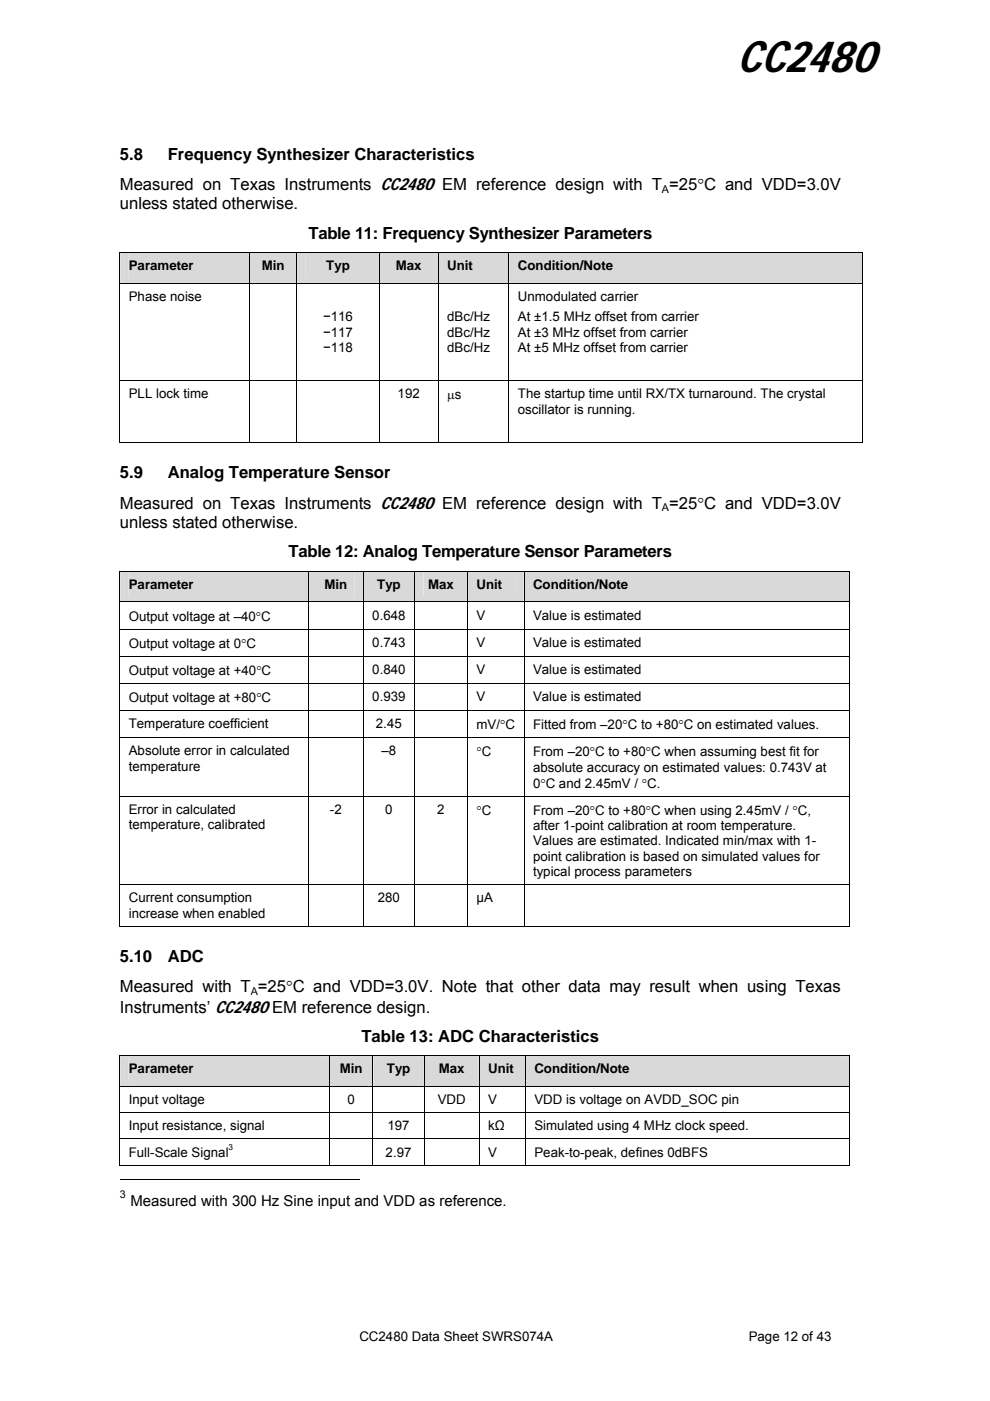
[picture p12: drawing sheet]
<svg xmlns="http://www.w3.org/2000/svg" width="210mm" height="297mm" viewBox="0 0 210 297" stroke-linecap="round" stroke-linejoin="round" font-family="sans-serif">
<defs><g id="words">
<text font-size="9.7" x="156.3" y="15.2">CC2480</text>
<g font-size="3.5">
<text x="25.4" y="33.9">5.8</text>
<text x="35.6" y="33.9">Frequency Synthesizer Characteristics</text>
<text x="25.4" y="40.3">Measured on Texas Instruments CC2480 EM reference design with T =25°C and VDD=3.0V</text>
<text x="25.4" y="44.4">unless stated otherwise.</text>
<text x="65.4" y="50.6">Table 11: Frequency Synthesizer Parameters</text>
<text x="25.4" y="101.4">5.9</text>
<text x="35.6" y="101.4">Analog Temperature Sensor</text>
<text x="25.4" y="107.8">Measured on Texas Instruments CC2480 EM reference design with T =25°C and VDD=3.0V</text>
<text x="25.4" y="111.9">unless stated otherwise.</text>
<text x="61.2" y="118.1">Table 12: Analog Temperature Sensor Parameters</text>
<text x="25.4" y="203.9">5.10</text>
<text x="35.6" y="203.9">ADC</text>
<text x="25.4" y="210.4">Measured with T =25°C and VDD=3.0V. Note that other data may result when using Texas</text>
<text x="25.4" y="214.7">Instruments’ CC2480 EM reference design.</text>
<text x="76.6" y="220.9">Table 13: ADC Characteristics</text>
</g>
<text font-size="3.2" x="27.6" y="255.7">Measured with 300 Hz Sine input and VDD as reference.</text>
<g font-size="2.8">
<text x="27.3" y="57.3">Parameter</text>
<text x="55.5" y="57.3">Min</text>
<text x="69.2" y="57.3">Typ</text>
<text x="83.9" y="57.3">Max</text>
<text x="94.8" y="57.3">Unit</text>
<text x="109.8" y="57.3">Condition/Note</text>
<text x="27.3" y="63.8">Phase noise</text>
<text x="109.8" y="63.8">Unmodulated carrier</text>
<text x="68.5" y="68.1">−116</text>
<text x="68.5" y="71.4">−117</text>
<text x="94.8" y="68.1">dBc/Hz</text>
<text x="94.8" y="71.4">dBc/Hz</text>
<text x="109.8" y="68.1">At ±1.5 MHz offset from carrier</text>
<text x="109.8" y="71.4">At ±3 MHz offset from carrier</text>
<text x="68.5" y="74.6">−118</text>
<text x="94.8" y="74.6">dBc/Hz</text>
<text x="109.8" y="74.6">At ±5 MHz offset from carrier</text>
<text x="27.3" y="84.5">PLL lock time</text>
<text x="84.3" y="84.5">192</text>
<text x="94.8" y="84.7">µs</text>
<text x="109.8" y="84.5">The startup time until RX/TX turnaround. The crystal</text>
<text x="109.8" y="87.7">oscillator is running.</text>
<text x="27.3" y="124.8">Parameter</text>
<text x="68.8" y="124.8">Min</text>
<text x="80" y="124.8">Typ</text>
<text x="90.8" y="124.8">Max</text>
<text x="101" y="124.8">Unit</text>
<text x="113" y="124.8">Condition/Note</text>
<text x="27.3" y="131.6">Output voltage at –40°C</text>
<text x="78.9" y="131.4">0.648</text>
<text x="101" y="131.4">V</text>
<text x="113" y="131.4">Value is estimated</text>
<text x="27.3" y="137.3">Output voltage at 0°C</text>
<text x="78.9" y="137.1">0.743</text>
<text x="101" y="137.1">V</text>
<text x="113" y="137.1">Value is estimated</text>
<text x="27.3" y="143.1">Output voltage at +40°C</text>
<text x="78.9" y="142.9">0.840</text>
<text x="101" y="142.9">V</text>
<text x="113" y="142.9">Value is estimated</text>
<text x="27.3" y="148.8">Output voltage at +80°C</text>
<text x="78.9" y="148.6">0.939</text>
<text x="101" y="148.6">V</text>
<text x="113" y="148.6">Value is estimated</text>
<text x="27.3" y="154.4">Temperature coefficient</text>
<text x="79.7" y="154.4">2.45</text>
<text x="101" y="154.6">mV/°C</text>
<text x="113" y="154.6">Fitted from –20°C to +80°C on estimated values.</text>
<text x="27.3" y="160.1">Absolute error in calculated</text>
<text x="80.9" y="160.1">–8</text>
<text x="101" y="160.3">°C</text>
<text x="113" y="160.3">From –20°C to +80°C when assuming best fit for</text>
<text x="27.3" y="163.4">temperature</text>
<text x="113" y="163.6">absolute accuracy on estimated values: 0.743V at</text>
<text x="113" y="167">0°C and 2.45mV / °C.</text>
<text x="27.3" y="172.6">Error in calculated</text>
<text x="70" y="172.6">-2</text>
<text x="81.7" y="172.6">0</text>
<text x="92.7" y="172.6">2</text>
<text x="101" y="172.8">°C</text>
<text x="113" y="172.8">From –20°C to +80°C when using 2.45mV / °C,</text>
<text x="27.3" y="175.8">temperature, calibrated</text>
<text x="113" y="176">after 1-point calibration at room temperature.</text>
<text x="113" y="179.3">Values are estimated. Indicated min/max with 1-</text>
<text x="113" y="182.5">point calibration is based on simulated values for</text>
<text x="113" y="185.8">typical process parameters</text>
<text x="27.3" y="191.3">Current consumption</text>
<text x="80.1" y="191.3">280</text>
<text x="101" y="191.3">µA</text>
<text x="27.3" y="194.5">increase when enabled</text>
<text x="27.3" y="227.6">Parameter</text>
<text x="72" y="227.6">Min</text>
<text x="82" y="227.6">Typ</text>
<text x="93" y="227.6">Max</text>
<text x="103.5" y="227.6">Unit</text>
<text x="113.3" y="227.6">Condition/Note</text>
<text x="27.3" y="234.1">Input voltage</text>
<text x="27.3" y="239.7">Input resistance, signal</text>
<text x="73.7" y="234.1">0</text>
<text x="82.1" y="239.7">197</text>
<text x="92.8" y="234.1">VDD</text>
<text x="103.5" y="239.7">kΩ</text>
<text x="103.5" y="234.1">V</text>
<text x="113.3" y="239.7">Simulated using 4 MHz clock speed.</text>
<text x="113.3" y="234.1">VDD is voltage on AVDD_SOC pin</text>
<text x="27.3" y="245.2">Full-Scale Signal</text>
<text x="81.8" y="245.2">2.97</text>
<text x="103.5" y="245.2">V</text>
<text x="113.3" y="245.2">Peak-to-peak, defines 0dBFS</text>
<text x="76.2" y="284.3">CC2480 Data Sheet SWRS074A</text>
<text x="158.7" y="284.3">Page 12 of 43</text>
</g>
<g font-size="2.3">
<text x="140.4" y="40.8">A</text>
<text x="140.4" y="108.4">A</text>
<text x="53.1" y="210.9">A</text>
<text x="25.4" y="254">3</text>
</g>
<text font-size="1.8" x="48.5" y="243.8">3</text>
</g></defs>
<g fill="#d9d9d9">
<path d="M25.5 53.6h27.3v6.4h-27.3z"/>
<path d="M27.3 53.6h23.7v5.4h-23.7z"/>
<path d="M53 53.6h9.8v6.4h-9.8z"/>
<path d="M54.8 53.6h6.2v5.4h-6.2z"/>
<path d="M63 53.6h17.3v6.4h-17.3z"/>
<path d="M64.8 53.6h13.7v5.4h-13.7z"/>
<path d="M80.5 53.6h12.3v6.4h-12.3z"/>
<path d="M82.3 53.6h8.7v5.4h-8.7z"/>
<path d="M93 53.6h14.8v6.4h-14.8z"/>
<path d="M94.8 53.6h11.2v5.4h-11.2z"/>
<path d="M108 53.6h74.9v6.4h-74.9z"/>
<path d="M109.8 53.6h71.2v5.4h-71.2z"/>
</g>
<path d="M25.3 53.4h.2v.2h-.2zM182.9 53.4h.1v.2h-.1zM182.9 93.7h.1v.2h-.1z" fill="#000"/>
<g fill="none" stroke="#000" stroke-width=".21">
<path d="M25.3 53.5h157.7M25.4 53.6v6.4M52.9 53.6v6.4M62.9 53.6v6.4M80.4 53.6v6.4M92.9 53.6v6.4M107.9 53.6v6.4M182.9 53.6v6.4M25.3 60.1h157.7M25.4 60.2v20.4M52.9 60.2v20.4M62.9 60.2v20.4"/>
<path d="M80.4 60.2v20.4M92.9 60.2v20.4M107.9 60.2v20.4M182.9 60.2v20.4M25.3 80.7h157.7M25.3 93.8h27.5M25.4 80.8v13.1M52.9 80.8v13.1M53 93.8h9.8M62.9 80.8v13.1M63 93.8h17.3M80.4 80.8v13.1"/>
<path d="M80.5 93.8h12.3M92.9 80.8v13.1M93 93.8h14.8M107.9 80.8v13.1M108 93.8h74.9M182.9 80.8v13.1"/>
</g>
<g fill="#d9d9d9">
<path d="M25.5 121.2h39.8v6.3h-39.8z"/>
<path d="M27.3 121.2h36.2v5.3h-36.2z"/>
<path d="M65.5 121.2h11.4v6.3h-11.4z"/>
<path d="M67.3 121.2h7.8v5.3h-7.8z"/>
<path d="M77.1 121.2h10.7v6.3h-10.7z"/>
<path d="M78.9 121.2h7.1v5.3h-7.1z"/>
<path d="M88 121.2h11v6.3h-11z"/>
<path d="M89.8 121.2h7.4v5.3h-7.4z"/>
<path d="M99.2 121.2h11.8v6.3h-11.8z"/>
<path d="M101 121.2h8.2v5.3h-8.2z"/>
<path d="M111.2 121.2h68.9v6.3h-68.9z"/>
<path d="M113 121.2h65.3v5.3h-65.3z"/>
</g>
<path d="M25.3 121h.2v.2h-.2zM180.1 121h.2v.2h-.2zM180.1 196.3h.2v.1h-.2z" fill="#000"/>
<g fill="none" stroke="#000" stroke-width=".21">
<path d="M25.3 121.1h155M25.3 127.6h155M25.3 133.4h155M25.3 139.1h155M25.4 121.2v6.3M25.4 127.7v5.6M25.4 133.5v5.5M25.4 139.2v5.6M65.4 121.2v6.3M65.4 127.7v5.6M65.4 133.5v5.5M65.4 139.2v5.6"/>
<path d="M77 121.2v6.3M77 127.7v5.6M77 133.5v5.5M77 139.2v5.6M87.9 121.2v6.3M87.9 127.7v5.6M87.9 133.5v5.5M87.9 139.2v5.6M99.1 121.2v6.3M99.1 127.7v5.6M99.1 133.5v5.5M99.1 139.2v5.6"/>
<path d="M111.1 121.2v6.3M111.1 127.7v5.6M111.1 133.5v5.5M111.1 139.2v5.6M180.2 121.2v6.3M180.2 127.7v5.6M180.2 133.5v5.5M180.2 139.2v5.6M25.3 144.9h155M25.3 150.6h155M25.3 156.4h155M25.4 144.9v5.6"/>
<path d="M25.4 150.7v5.6M25.4 156.4v12.3M65.4 144.9v5.6M65.4 150.7v5.6M65.4 156.4v12.3M77 144.9v5.6M77 150.7v5.6M77 156.4v12.3M87.9 144.9v5.6M87.9 150.7v5.6M87.9 156.4v12.3M99.1 144.9v5.6"/>
<path d="M99.1 150.7v5.6M99.1 156.4v12.3M111.1 144.9v5.6M111.1 150.7v5.6M111.1 156.4v12.3M180.2 144.9v5.6M180.2 150.7v5.6M180.2 156.4v12.3M25.3 168.8h155M25.4 168.9v18.6M65.4 168.9v18.6M77 168.9v18.6"/>
<path d="M87.9 168.9v18.6M99.1 168.9v18.6M111.1 168.9v18.6M180.2 168.9v18.6M25.3 187.6h155M25.3 196.3h40M25.4 187.6v8.8M65.4 187.6v8.8M65.5 196.3h11.4M77 187.6v8.8M77.1 196.3h10.7M87.9 187.6v8.8"/>
<path d="M88 196.3h11M99.1 187.6v8.8M99.2 196.3h11.8M111.1 187.6v8.8M111.2 196.3h68.9M180.2 187.6v8.8"/>
</g>
<g fill="#d9d9d9">
<path d="M25.5 223.9h44.3v6.4h-44.3z"/>
<path d="M27.3 223.9h40.6v5.4h-40.6z"/>
<path d="M69.9 223.9h9.1v6.4h-9.1z"/>
<path d="M71.8 223.9h5.4v5.4h-5.4z"/>
<path d="M79.2 223.9h10.7v6.4h-10.7z"/>
<path d="M81 223.9h7v5.4h-7z"/>
<path d="M90 223.9h11.5v6.4h-11.5z"/>
<path d="M91.8 223.9h7.9v5.4h-7.9z"/>
<path d="M101.7 223.9h9.6v6.4h-9.6z"/>
<path d="M103.5 223.9h6v5.4h-6z"/>
<path d="M111.5 223.9h68.6v6.4h-68.6z"/>
<path d="M113.3 223.9h65v5.4h-65z"/>
</g>
<path d="M25.3 223.8h.2v.1h-.2zM180.1 223.8h.2v.1h-.2zM180.1 246.9h.2v.2h-.2z" fill="#000"/>
<g fill="none" stroke="#000" stroke-width=".21">
<path d="M25.3 223.8h155M25.3 230.4h155M25.3 235.9h155M25.4 223.9v6.4M25.4 230.5v5.3M25.4 236v5.4M69.8 223.9v6.4M69.8 230.5v5.3M69.8 236v5.4M79.1 223.9v6.4M79.1 230.5v5.3M79.1 236v5.4"/>
<path d="M89.9 223.9v6.4M89.9 230.5v5.3M89.9 236v5.4M101.6 223.9v6.4M101.6 230.5v5.3M101.6 236v5.4M111.4 223.9v6.4M111.4 230.5v5.3M111.4 236v5.4M180.2 223.9v6.4M180.2 230.5v5.3M180.2 236v5.4"/>
<path d="M25.3 241.5h155M25.3 247h44.5M25.4 250.1h50.8M25.4 241.6v5.5M69.8 241.6v5.5M69.9 247h9.1M79.1 241.6v5.5M79.2 247h10.7M89.9 241.6v5.5M90 247h11.5M101.6 241.6v5.5M101.7 247h9.6"/>
<path d="M111.4 241.6v5.5M111.5 247h68.6M180.2 241.6v5.5"/>
</g>
<use href="#words"/>
</svg>
